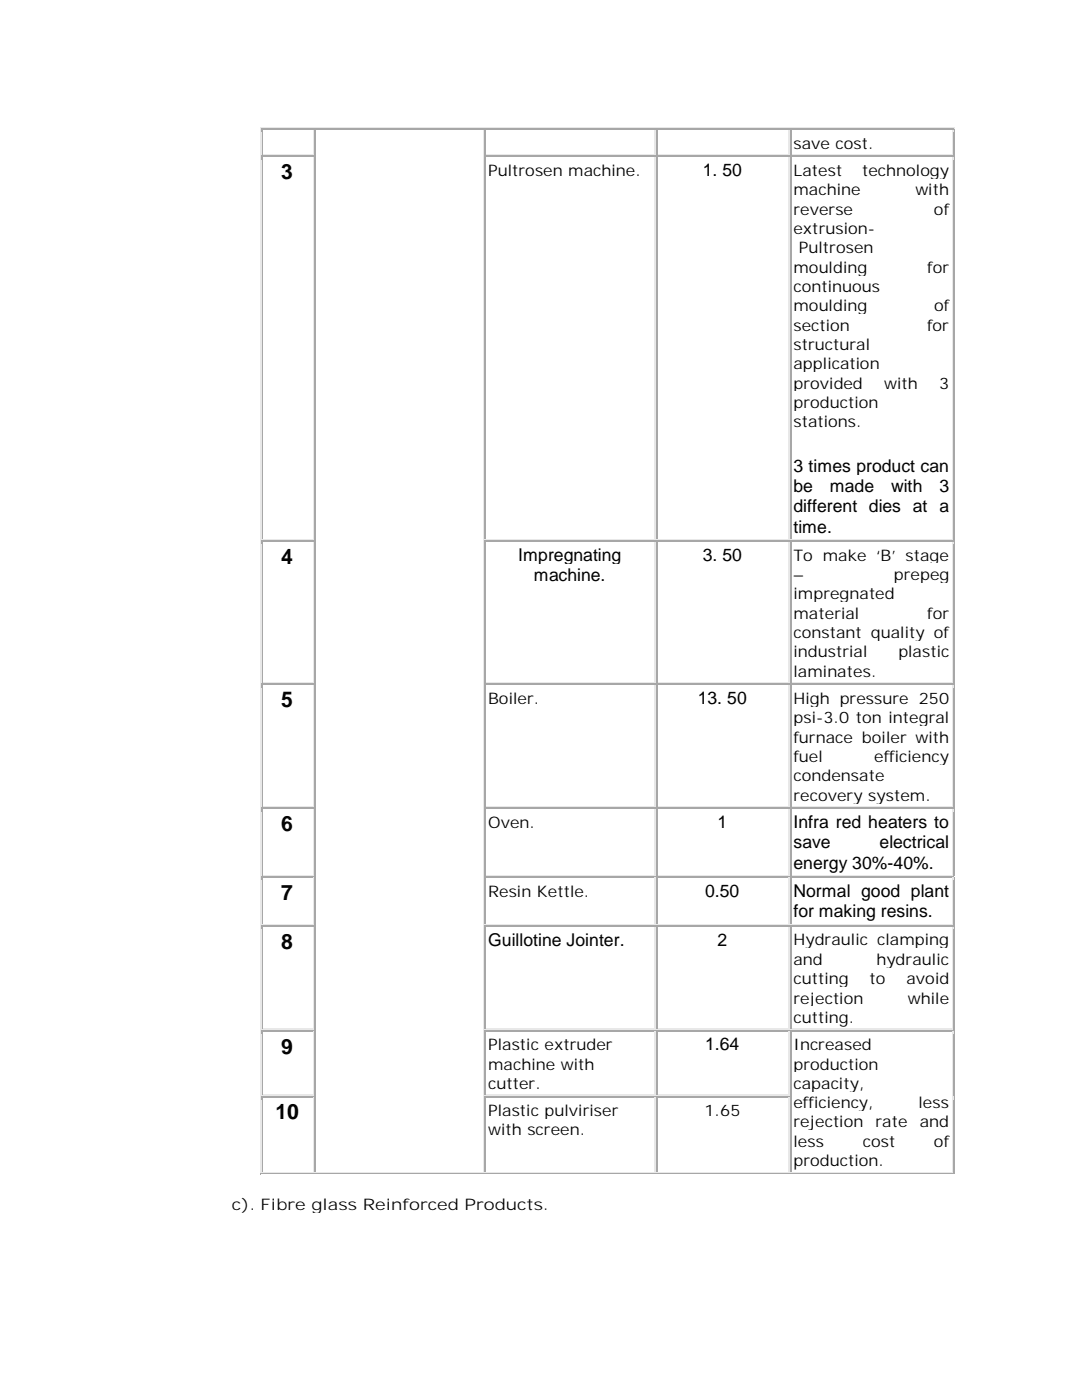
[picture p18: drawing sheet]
<svg xmlns="http://www.w3.org/2000/svg" width="216mm" height="279mm" viewBox="0 0 216 279" stroke-linecap="round" stroke-linejoin="round" font-family="sans-serif">
<defs><g id="words">
<g font-size="4.2">
<text x="56.1" y="35.8">3</text>
<text x="56.1" y="112.6">4</text>
<text x="56.1" y="141.2">5</text>
<text x="56.1" y="165.9">6</text>
<text x="56.1" y="179.7">7</text>
<text x="56.1" y="189.4">8</text>
<text x="56.1" y="210.3">9</text>
<text x="54.9" y="223.4">10</text>
</g>
<g font-size="3.5">
<text x="140.3" y="35.2">1. 50</text>
<text x="158.3" y="94.1">3 times product can</text>
<text x="158.3" y="98.2">be</text>
<text x="165.6" y="98.2">made</text>
<text x="177.8" y="98.2">with</text>
<text x="187.4" y="98.2">3</text>
<text x="158.3" y="102.2">different dies at a</text>
<text x="158.3" y="106.3">time.</text>
<text x="103.4" y="111.9">Impregnating</text>
<text x="140.3" y="111.9">3. 50</text>
<text x="106.6" y="116">machine.</text>
<text x="139.2" y="140.5">13. 50</text>
<text x="143.2" y="165.3">1</text>
<text x="158.3" y="165.3">Infra red heaters to</text>
<text x="158.3" y="169.3">save</text>
<text x="158.3" y="173.4">energy 30%-40%.</text>
<text x="175.5" y="169.3">electrical</text>
<text x="140.7" y="179">0.50</text>
<text x="158.3" y="179">Normal good plant</text>
<text x="158.3" y="183.1">for making resins.</text>
<text x="97.4" y="188.7">Guillotine Jointer.</text>
<text x="143.2" y="188.7">2</text>
<text x="140.7" y="209.6">1.64</text>
</g>
<g font-size="3.2">
<text x="158.3" y="29.7">save cost.</text>
<text x="97.4" y="35.1">Pultrosen machine.</text>
<text x="158.3" y="35.1">Latest</text>
<text x="172" y="35.1">technology</text>
<text x="158.3" y="39">machine</text>
<text x="182.6" y="39">with</text>
<text x="158.3" y="42.8">reverse</text>
<text x="158.3" y="46.7">extrusion-</text>
<text x="186.4" y="42.8">of</text>
<text x="159.4" y="50.5">Pultrosen</text>
<text x="158.3" y="54.4">moulding</text>
<text x="158.3" y="58.3">continuous</text>
<text x="185" y="54.4">for</text>
<text x="158.3" y="62.1">moulding</text>
<text x="158.3" y="66">section</text>
<text x="185" y="66">for</text>
<text x="186.4" y="62.1">of</text>
<text x="158.3" y="69.8">structural</text>
<text x="158.3" y="73.7">application</text>
<text x="158.3" y="77.6">provided</text>
<text x="176.4" y="77.6">with</text>
<text x="187.4" y="77.6">3</text>
<text x="158.3" y="81.4">production</text>
<text x="158.3" y="85.3">stations.</text>
<text x="158.3" y="111.9">To make ‘B' stage</text>
<text x="158.3" y="115.7">–</text>
<text x="158.3" y="119.6">impregnated</text>
<text x="178.4" y="115.7">prepeg</text>
<text x="158.3" y="123.5">material</text>
<text x="185" y="123.5">for</text>
<text x="158.3" y="127.3">constant quality of</text>
<text x="158.3" y="131.2">industrial</text>
<text x="179.3" y="131.2">plastic</text>
<text x="158.3" y="135">laminates.</text>
<text x="97.4" y="140.5">Boiler.</text>
<text x="158.3" y="140.5">High pressure 250</text>
<text x="158.3" y="144.4">psi-3.0 ton integral</text>
<text x="158.3" y="148.2">furnace boiler with</text>
<text x="158.3" y="152.1">fuel</text>
<text x="158.3" y="155.9">condensate</text>
<text x="174.4" y="152.1">efficiency</text>
<text x="158.3" y="159.8">recovery system.</text>
<text x="97.4" y="165.2">Oven.</text>
<text x="97.4" y="179">Resin Kettle.</text>
<text x="158.3" y="188.7">Hydraulic clamping</text>
<text x="158.3" y="192.5">and</text>
<text x="158.3" y="196.4">cutting</text>
<text x="173.5" y="196.4">to</text>
<text x="174.9" y="192.5">hydraulic</text>
<text x="180.9" y="196.4">avoid</text>
<text x="158.3" y="200.3">rejection</text>
<text x="181.2" y="200.3">while</text>
<text x="97.4" y="209.6">Plastic extruder</text>
<text x="158.3" y="204.1">cutting.</text>
<text x="158.3" y="209.6">Increased</text>
<text x="97.4" y="213.4">machine with</text>
<text x="158.3" y="213.4">production</text>
<text x="97.4" y="217.3">cutter.</text>
<text x="158.3" y="217.3">capacity,</text>
<text x="158.3" y="221.1">efficiency,</text>
<text x="183.3" y="221.1">less</text>
<text x="97.4" y="222.7">Plastic pulviriser</text>
<text x="97.4" y="226.6">with screen.</text>
<text x="140.5" y="222.7">1.65</text>
<text x="158.3" y="225">rejection</text>
<text x="174.7" y="225">rate</text>
<text x="183.5" y="225">and</text>
<text x="158.3" y="228.9">less</text>
<text x="158.3" y="232.7">production.</text>
<text x="172.2" y="228.9">cost</text>
<text x="186.4" y="228.9">of</text>
<text x="46.2" y="241.5">c).</text>
<text x="52" y="241.5">Fibre glass Reinforced Products.</text>
</g>
</g></defs>
<g fill="#ece9d8">
<path d="M52 25.4h.2v1h-.2z"/>
<path d="M52 25.4h.2v.2h-.2z"/>
</g>
<path d="M52.2 25.5h10.5" fill="none" stroke="#ece9d8" stroke-width=".21"/>
<path d="M62.8 25.4h.2v.2h-.2z" fill="#ece9d8"/>
<path d="M63 25.5h33.7" fill="none" stroke="#ece9d8" stroke-width=".21"/>
<path d="M96.7 25.4h.2v.2h-.2z" fill="#ece9d8"/>
<path d="M97 25.5h33.9" fill="none" stroke="#ece9d8" stroke-width=".21"/>
<path d="M130.9 25.4h.2v.2h-.2z" fill="#ece9d8"/>
<path d="M131.1 25.5h26.5" fill="none" stroke="#ece9d8" stroke-width=".21"/>
<path d="M157.6 25.4h.3v.2h-.3z" fill="#ece9d8"/>
<path d="M157.9 25.5h32.3" fill="none" stroke="#ece9d8" stroke-width=".21"/>
<path d="M190.2 25.4h.2v1h-.2z" fill="#aca899"/>
<path d="M190.2 25.4h.2v.2h-.2z" fill="#ece9d8"/>
<path d="M52.1 25.7h.2v.2h-.2z" fill="#aca899"/>
<path d="M52.4 25.8h10.1" fill="none" stroke="#aca899" stroke-width=".21"/>
<path d="M62.5 25.7h.2v.2h-.2z" fill="#ece9d8"/>
<g fill="#aca899">
<path d="M62.5 25.7h.2v.2h-.2z"/>
<path d="M52.1 30.9h.2v.2h-.2z"/>
</g>
<path d="M52.1 30.9h.2v.2h-.2z" fill="#ece9d8"/>
<path d="M52.4 31h10.1" fill="none" stroke="#ece9d8" stroke-width=".21"/>
<path d="M62.5 30.9h.2v.2h-.2z" fill="#ece9d8"/>
<path d="M52.2 25.9v4.9" fill="none" stroke="#aca899" stroke-width=".21"/>
<path d="M52.1 26.5v4.6M62.6 25.9v4.9" fill="none" stroke="#ece9d8" stroke-width=".21"/>
<path d="M62.8 25.7h.2v.2h-.2z" fill="#aca899"/>
<path d="M63 25.8h33.4" fill="none" stroke="#aca899" stroke-width=".21"/>
<path d="M96.5 25.7h.2v.2h-.2z" fill="#ece9d8"/>
<path d="M96.5 25.7h.2v.2h-.2z" fill="#aca899"/>
<path d="M62.9 25.9v5.2" fill="none" stroke="#aca899" stroke-width=".21"/>
<path d="M96.6 25.9v5.2" fill="none" stroke="#ece9d8" stroke-width=".21"/>
<path d="M96.7 25.7h.2v.2h-.2z" fill="#aca899"/>
<path d="M97 25.8h33.6" fill="none" stroke="#aca899" stroke-width=".21"/>
<path d="M130.6 25.7h.3v.2h-.3z" fill="#ece9d8"/>
<g fill="#aca899">
<path d="M130.6 25.7h.3v.2h-.3z"/>
<path d="M96.7 30.9h.2v.2h-.2z"/>
</g>
<path d="M96.7 30.9h.2v.2h-.2z" fill="#ece9d8"/>
<path d="M97 31h33.6" fill="none" stroke="#ece9d8" stroke-width=".21"/>
<path d="M130.6 30.9h.3v.2h-.3z" fill="#ece9d8"/>
<path d="M96.8 25.9v4.9" fill="none" stroke="#aca899" stroke-width=".21"/>
<path d="M130.7 25.9v4.9" fill="none" stroke="#ece9d8" stroke-width=".21"/>
<path d="M130.9 25.7h.2v.2h-.2z" fill="#aca899"/>
<path d="M131.1 25.8h26.3" fill="none" stroke="#aca899" stroke-width=".21"/>
<path d="M157.4 25.7h.2v.2h-.2z" fill="#ece9d8"/>
<g fill="#aca899">
<path d="M157.4 25.7h.2v.2h-.2z"/>
<path d="M130.9 30.9h.2v.2h-.2z"/>
</g>
<path d="M130.9 30.9h.2v.2h-.2z" fill="#ece9d8"/>
<path d="M131.1 31h26.3" fill="none" stroke="#ece9d8" stroke-width=".21"/>
<path d="M157.4 30.9h.2v.2h-.2z" fill="#ece9d8"/>
<path d="M131 25.9v4.9" fill="none" stroke="#aca899" stroke-width=".21"/>
<path d="M157.5 25.9v4.9" fill="none" stroke="#ece9d8" stroke-width=".21"/>
<path d="M157.6 25.7h.3v.2h-.3z" fill="#aca899"/>
<path d="M157.9 25.8h32.1" fill="none" stroke="#aca899" stroke-width=".21"/>
<path d="M190.1 25.7h.2v.2h-.2z" fill="#ece9d8"/>
<g fill="#aca899">
<path d="M190.1 25.7h.2v.2h-.2z"/>
<path d="M157.6 30.9h.3v.2h-.3z"/>
</g>
<path d="M157.6 30.9h.3v.2h-.3z" fill="#ece9d8"/>
<path d="M157.9 31h32.1" fill="none" stroke="#ece9d8" stroke-width=".21"/>
<path d="M190.1 30.9h.2v.2h-.2z" fill="#ece9d8"/>
<path d="M157.8 25.9v4.9M190.3 26.5v4.6" fill="none" stroke="#aca899" stroke-width=".21"/>
<path d="M190.2 25.9v4.9" fill="none" stroke="#ece9d8" stroke-width=".21"/>
<g fill="#fff">
<path d="M190.5 31.1v76.7z"/>
<path d="M52.4 31.4h9.8v76.2h-9.8z"/>
<path d="M52.8 31.9h9v4.8h-9z"/>
<path d="M97 31.4h33.3v76.2h-33.3z"/>
<path d="M97.4 31.9h32.5v3.8h-32.5z"/>
<path d="M131.1 31.4h26v76.2h-26z"/>
<path d="M131.6 31.9h25.1v4h-25.1z"/>
<path d="M157.9 31.4h31.9v76.2h-31.9z"/>
<path d="M158.3 31.9h31.1v3.8h-31.1z"/>
<path d="M158.3 35.8h31.1v3.8h-31.1z"/>
<path d="M158.3 39.6h31.1v3.8h-31.1z"/>
<path d="M158.3 43.5h31.1v3.8h-31.1z"/>
<path d="M158.3 47.3h31.1v3.8h-31.1z"/>
<path d="M158.3 51.2h31.1v3.8h-31.1z"/>
<path d="M158.3 55.1h31.1v3.8h-31.1z"/>
<path d="M158.3 58.9h31.1v3.8h-31.1z"/>
<path d="M158.3 62.8h31.1v3.8h-31.1z"/>
<path d="M158.3 66.6h31.1v3.8h-31.1z"/>
<path d="M158.3 70.5h31.1v3.8h-31.1z"/>
<path d="M158.3 74.3h31.1v3.8h-31.1z"/>
<path d="M158.3 78.2h31.1v3.8h-31.1z"/>
<path d="M158.3 82.1h31.1v3.8h-31.1z"/>
<path d="M158.3 85.9h31.1v9h-31.1z"/>
<path d="M158.3 94.9h31.1v4h-31.1z"/>
<path d="M158.3 99h31.1v4h-31.1z"/>
<path d="M158.3 103h31.1v4.1h-31.1z"/>
</g>
<path d="M52 31.1h.2v.8h-.2z" fill="#ece9d8"/>
<g fill="#aca899">
<path d="M190.2 31.1h.2v.8h-.2z"/>
<path d="M52.1 31.1h.2v.2h-.2z"/>
</g>
<path d="M52.4 31.2h10.1" fill="none" stroke="#aca899" stroke-width=".21"/>
<path d="M62.5 31.1h.2v.2h-.2z" fill="#ece9d8"/>
<g fill="#aca899">
<path d="M62.5 31.1h.2v.2h-.2z"/>
<path d="M52.1 107.6h.2v.2h-.2z"/>
</g>
<path d="M52.1 107.6h.2v.2h-.2z" fill="#ece9d8"/>
<path d="M52.4 107.7h10.1" fill="none" stroke="#ece9d8" stroke-width=".21"/>
<path d="M62.5 107.6h.2v.2h-.2z" fill="#ece9d8"/>
<path d="M52.2 31.4v76.2M62.9 31.1v76.7" fill="none" stroke="#aca899" stroke-width=".21"/>
<path d="M52.1 31.9v75.9M62.6 31.4v76.2M96.6 31.1v76.7" fill="none" stroke="#ece9d8" stroke-width=".21"/>
<path d="M96.7 31.1h.2v.2h-.2z" fill="#aca899"/>
<path d="M97 31.2h33.6" fill="none" stroke="#aca899" stroke-width=".21"/>
<path d="M130.6 31.1h.3v.2h-.3z" fill="#ece9d8"/>
<g fill="#aca899">
<path d="M130.6 31.1h.3v.2h-.3z"/>
<path d="M96.7 107.6h.2v.2h-.2z"/>
</g>
<path d="M96.7 107.6h.2v.2h-.2z" fill="#ece9d8"/>
<path d="M97 107.7h33.6" fill="none" stroke="#ece9d8" stroke-width=".21"/>
<path d="M130.6 107.6h.3v.2h-.3z" fill="#ece9d8"/>
<path d="M96.8 31.4v76.2" fill="none" stroke="#aca899" stroke-width=".21"/>
<path d="M130.7 31.4v76.2" fill="none" stroke="#ece9d8" stroke-width=".21"/>
<path d="M130.9 31.1h.2v.2h-.2z" fill="#aca899"/>
<path d="M131.1 31.2h26.3" fill="none" stroke="#aca899" stroke-width=".21"/>
<path d="M157.4 31.1h.2v.2h-.2z" fill="#ece9d8"/>
<g fill="#aca899">
<path d="M157.4 31.1h.2v.2h-.2z"/>
<path d="M130.9 107.6h.2v.2h-.2z"/>
</g>
<path d="M130.9 107.6h.2v.2h-.2z" fill="#ece9d8"/>
<path d="M131.1 107.7h26.3" fill="none" stroke="#ece9d8" stroke-width=".21"/>
<path d="M157.4 107.6h.2v.2h-.2z" fill="#ece9d8"/>
<path d="M131 31.4v76.2" fill="none" stroke="#aca899" stroke-width=".21"/>
<path d="M157.5 31.4v76.2" fill="none" stroke="#ece9d8" stroke-width=".21"/>
<path d="M157.6 31.1h.3v.2h-.3z" fill="#aca899"/>
<path d="M157.9 31.2h32.1" fill="none" stroke="#aca899" stroke-width=".21"/>
<path d="M190.1 31.1h.2v.2h-.2z" fill="#ece9d8"/>
<g fill="#aca899">
<path d="M190.1 31.1h.2v.2h-.2z"/>
<path d="M157.6 107.6h.3v.2h-.3z"/>
</g>
<path d="M157.6 107.6h.3v.2h-.3z" fill="#ece9d8"/>
<path d="M157.9 107.7h32.1" fill="none" stroke="#ece9d8" stroke-width=".21"/>
<path d="M190.1 107.6h.2v.2h-.2z" fill="#ece9d8"/>
<path d="M157.8 31.4v76.2M190.3 31.9v75.9" fill="none" stroke="#aca899" stroke-width=".21"/>
<path d="M190.2 31.4v76.2" fill="none" stroke="#ece9d8" stroke-width=".21"/>
<g fill="#fff">
<path d="M190.5 107.9v28.5z"/>
<path d="M52.4 108.1h9.8v28.1h-9.8z"/>
<path d="M52.8 108.7h9v4.8h-9z"/>
<path d="M97 108.1h33.3v28.1h-33.3z"/>
<path d="M97.4 108.7h32.5v4h-32.5z"/>
<path d="M97.4 112.7h32.5v4.1h-32.5z"/>
<path d="M131.1 108.1h26v28.1h-26z"/>
<path d="M131.6 108.7h25.1v4h-25.1z"/>
<path d="M157.9 108.1h31.9v28.1h-31.9z"/>
<path d="M158.3 108.7h31.1v3.8h-31.1z"/>
<path d="M158.3 112.5h31.1v3.9h-31.1z"/>
<path d="M158.3 116.4h31.1v3.8h-31.1z"/>
<path d="M158.3 120.3h31.1v3.8h-31.1z"/>
<path d="M158.3 124.1h31.1v3.8h-31.1z"/>
<path d="M158.3 128h31.1v3.8h-31.1z"/>
<path d="M158.3 131.8h31.1v3.8h-31.1z"/>
</g>
<path d="M52 107.9h.2v.7h-.2z" fill="#ece9d8"/>
<g fill="#aca899">
<path d="M190.2 107.9h.2v.7h-.2z"/>
<path d="M52.1 107.9h.2v.2h-.2z"/>
</g>
<path d="M52.4 108h10.1" fill="none" stroke="#aca899" stroke-width=".21"/>
<path d="M62.5 107.9h.2v.2h-.2z" fill="#ece9d8"/>
<g fill="#aca899">
<path d="M62.5 107.9h.2v.2h-.2z"/>
<path d="M52.1 136.2h.2v.2h-.2z"/>
</g>
<path d="M52.1 136.2h.2v.2h-.2z" fill="#ece9d8"/>
<path d="M52.4 136.3h10.1" fill="none" stroke="#ece9d8" stroke-width=".21"/>
<path d="M62.5 136.2h.2v.2h-.2z" fill="#ece9d8"/>
<path d="M52.2 108.1v28.1M62.9 107.9v28.5" fill="none" stroke="#aca899" stroke-width=".21"/>
<path d="M52.1 108.7v27.7M62.6 108.1v28.1M96.6 107.9v28.5" fill="none" stroke="#ece9d8" stroke-width=".21"/>
<path d="M96.7 107.9h.2v.2h-.2z" fill="#aca899"/>
<path d="M97 108h33.6" fill="none" stroke="#aca899" stroke-width=".21"/>
<path d="M130.6 107.9h.3v.2h-.3z" fill="#ece9d8"/>
<g fill="#aca899">
<path d="M130.6 107.9h.3v.2h-.3z"/>
<path d="M96.7 136.2h.2v.2h-.2z"/>
</g>
<path d="M96.7 136.2h.2v.2h-.2z" fill="#ece9d8"/>
<path d="M97 136.3h33.6" fill="none" stroke="#ece9d8" stroke-width=".21"/>
<path d="M130.6 136.2h.3v.2h-.3z" fill="#ece9d8"/>
<path d="M96.8 108.1v28.1" fill="none" stroke="#aca899" stroke-width=".21"/>
<path d="M130.7 108.1v28.1" fill="none" stroke="#ece9d8" stroke-width=".21"/>
<path d="M130.9 107.9h.2v.2h-.2z" fill="#aca899"/>
<path d="M131.1 108h26.3" fill="none" stroke="#aca899" stroke-width=".21"/>
<path d="M157.4 107.9h.2v.2h-.2z" fill="#ece9d8"/>
<g fill="#aca899">
<path d="M157.4 107.9h.2v.2h-.2z"/>
<path d="M130.9 136.2h.2v.2h-.2z"/>
</g>
<path d="M130.9 136.2h.2v.2h-.2z" fill="#ece9d8"/>
<path d="M131.1 136.3h26.3" fill="none" stroke="#ece9d8" stroke-width=".21"/>
<path d="M157.4 136.2h.2v.2h-.2z" fill="#ece9d8"/>
<path d="M131 108.1v28.1" fill="none" stroke="#aca899" stroke-width=".21"/>
<path d="M157.5 108.1v28.1" fill="none" stroke="#ece9d8" stroke-width=".21"/>
<path d="M157.6 107.9h.3v.2h-.3z" fill="#aca899"/>
<path d="M157.9 108h32.1" fill="none" stroke="#aca899" stroke-width=".21"/>
<path d="M190.1 107.9h.2v.2h-.2z" fill="#ece9d8"/>
<g fill="#aca899">
<path d="M190.1 107.9h.2v.2h-.2z"/>
<path d="M157.6 136.2h.3v.2h-.3z"/>
</g>
<path d="M157.6 136.2h.3v.2h-.3z" fill="#ece9d8"/>
<path d="M157.9 136.3h32.1" fill="none" stroke="#ece9d8" stroke-width=".21"/>
<path d="M190.1 136.2h.2v.2h-.2z" fill="#ece9d8"/>
<path d="M157.8 108.1v28.1M190.3 108.7v27.7" fill="none" stroke="#aca899" stroke-width=".21"/>
<path d="M190.2 108.1v28.1" fill="none" stroke="#ece9d8" stroke-width=".21"/>
<g fill="#fff">
<path d="M190.5 136.5v24.7z"/>
<path d="M52.4 136.7h9.8v24.3h-9.8z"/>
<path d="M52.8 137.3h9v4.8h-9z"/>
<path d="M97 136.7h33.3v24.3h-33.3z"/>
<path d="M97.4 137.3h32.5v3.8h-32.5z"/>
<path d="M131.1 136.7h26v24.3h-26z"/>
<path d="M131.6 137.3h25.1v4h-25.1z"/>
<path d="M157.9 136.7h31.9v24.3h-31.9z"/>
<path d="M158.3 137.3h31.1v3.8h-31.1z"/>
<path d="M158.3 141.1h31.1v3.8h-31.1z"/>
<path d="M158.3 145h31.1v3.8h-31.1z"/>
<path d="M158.3 148.8h31.1v3.9h-31.1z"/>
<path d="M158.3 152.7h31.1v3.8h-31.1z"/>
<path d="M158.3 156.6h31.1v3.8h-31.1z"/>
</g>
<path d="M52 136.5h.2v.7h-.2z" fill="#ece9d8"/>
<g fill="#aca899">
<path d="M190.2 136.5h.2v.7h-.2z"/>
<path d="M52.1 136.5h.2v.2h-.2z"/>
</g>
<path d="M52.4 136.6h10.1" fill="none" stroke="#aca899" stroke-width=".21"/>
<path d="M62.5 136.5h.2v.2h-.2z" fill="#ece9d8"/>
<g fill="#aca899">
<path d="M62.5 136.5h.2v.2h-.2z"/>
<path d="M52.1 161h.2v.2h-.2z"/>
</g>
<path d="M52.1 161h.2v.2h-.2z" fill="#ece9d8"/>
<path d="M52.4 161.1h10.1" fill="none" stroke="#ece9d8" stroke-width=".21"/>
<path d="M62.5 161h.2v.2h-.2z" fill="#ece9d8"/>
<path d="M52.2 136.7v24.2M62.9 136.5v24.7" fill="none" stroke="#aca899" stroke-width=".21"/>
<path d="M52.1 137.3v23.9M62.6 136.7v24.2M96.6 136.5v24.7" fill="none" stroke="#ece9d8" stroke-width=".21"/>
<path d="M96.7 136.5h.2v.2h-.2z" fill="#aca899"/>
<path d="M97 136.6h33.6" fill="none" stroke="#aca899" stroke-width=".21"/>
<path d="M130.6 136.5h.3v.2h-.3z" fill="#ece9d8"/>
<g fill="#aca899">
<path d="M130.6 136.5h.3v.2h-.3z"/>
<path d="M96.7 161h.2v.2h-.2z"/>
</g>
<path d="M96.7 161h.2v.2h-.2z" fill="#ece9d8"/>
<path d="M97 161.1h33.6" fill="none" stroke="#ece9d8" stroke-width=".21"/>
<path d="M130.6 161h.3v.2h-.3z" fill="#ece9d8"/>
<path d="M96.8 136.7v24.2" fill="none" stroke="#aca899" stroke-width=".21"/>
<path d="M130.7 136.7v24.2" fill="none" stroke="#ece9d8" stroke-width=".21"/>
<path d="M130.9 136.5h.2v.2h-.2z" fill="#aca899"/>
<path d="M131.1 136.6h26.3" fill="none" stroke="#aca899" stroke-width=".21"/>
<path d="M157.4 136.5h.2v.2h-.2z" fill="#ece9d8"/>
<g fill="#aca899">
<path d="M157.4 136.5h.2v.2h-.2z"/>
<path d="M130.9 161h.2v.2h-.2z"/>
</g>
<path d="M130.9 161h.2v.2h-.2z" fill="#ece9d8"/>
<path d="M131.1 161.1h26.3" fill="none" stroke="#ece9d8" stroke-width=".21"/>
<path d="M157.4 161h.2v.2h-.2z" fill="#ece9d8"/>
<path d="M131 136.7v24.2" fill="none" stroke="#aca899" stroke-width=".21"/>
<path d="M157.5 136.7v24.2" fill="none" stroke="#ece9d8" stroke-width=".21"/>
<path d="M157.6 136.5h.3v.2h-.3z" fill="#aca899"/>
<path d="M157.9 136.6h32.1" fill="none" stroke="#aca899" stroke-width=".21"/>
<path d="M190.1 136.5h.2v.2h-.2z" fill="#ece9d8"/>
<g fill="#aca899">
<path d="M190.1 136.5h.2v.2h-.2z"/>
<path d="M157.6 161h.3v.2h-.3z"/>
</g>
<path d="M157.6 161h.3v.2h-.3z" fill="#ece9d8"/>
<path d="M157.9 161.1h32.1" fill="none" stroke="#ece9d8" stroke-width=".21"/>
<path d="M190.1 161h.2v.2h-.2z" fill="#ece9d8"/>
<path d="M157.8 136.7v24.2M190.3 137.3v23.9" fill="none" stroke="#aca899" stroke-width=".21"/>
<path d="M190.2 136.7v24.2" fill="none" stroke="#ece9d8" stroke-width=".21"/>
<g fill="#fff">
<path d="M190.5 161.2v13.7z"/>
<path d="M52.4 161.5h9.8v13.2h-9.8z"/>
<path d="M52.8 162h9v4.8h-9z"/>
<path d="M97 161.5h33.3v13.2h-33.3z"/>
<path d="M97.4 162h32.5v3.8h-32.5z"/>
<path d="M131.1 161.5h26v13.2h-26z"/>
<path d="M131.6 162h25.1v4h-25.1z"/>
<path d="M157.9 161.5h31.9v13.2h-31.9z"/>
<path d="M158.3 162h31.1v4h-31.1z"/>
<path d="M158.3 166.1h31.1v4h-31.1z"/>
<path d="M158.3 170.1h31.1v4.1h-31.1z"/>
</g>
<path d="M52 161.2h.2v.8h-.2z" fill="#ece9d8"/>
<g fill="#aca899">
<path d="M190.2 161.2h.2v.8h-.2z"/>
<path d="M52.1 161.2h.2v.2h-.2z"/>
</g>
<path d="M52.4 161.3h10.1" fill="none" stroke="#aca899" stroke-width=".21"/>
<path d="M62.5 161.2h.2v.2h-.2z" fill="#ece9d8"/>
<g fill="#aca899">
<path d="M62.5 161.2h.2v.2h-.2z"/>
<path d="M52.1 174.7h.2v.2h-.2z"/>
</g>
<path d="M52.1 174.7h.2v.2h-.2z" fill="#ece9d8"/>
<path d="M52.4 174.8h10.1" fill="none" stroke="#ece9d8" stroke-width=".21"/>
<path d="M62.5 174.7h.2v.2h-.2z" fill="#ece9d8"/>
<path d="M52.2 161.5v13.2M62.9 161.2v13.7" fill="none" stroke="#aca899" stroke-width=".21"/>
<path d="M52.1 162v12.9M62.6 161.5v13.2M96.6 161.2v13.7" fill="none" stroke="#ece9d8" stroke-width=".21"/>
<path d="M96.7 161.2h.2v.2h-.2z" fill="#aca899"/>
<path d="M97 161.3h33.6" fill="none" stroke="#aca899" stroke-width=".21"/>
<path d="M130.6 161.2h.3v.2h-.3z" fill="#ece9d8"/>
<g fill="#aca899">
<path d="M130.6 161.2h.3v.2h-.3z"/>
<path d="M96.7 174.7h.2v.2h-.2z"/>
</g>
<path d="M96.7 174.7h.2v.2h-.2z" fill="#ece9d8"/>
<path d="M97 174.8h33.6" fill="none" stroke="#ece9d8" stroke-width=".21"/>
<path d="M130.6 174.7h.3v.2h-.3z" fill="#ece9d8"/>
<path d="M96.8 161.5v13.2" fill="none" stroke="#aca899" stroke-width=".21"/>
<path d="M130.7 161.5v13.2" fill="none" stroke="#ece9d8" stroke-width=".21"/>
<path d="M130.9 161.2h.2v.2h-.2z" fill="#aca899"/>
<path d="M131.1 161.3h26.3" fill="none" stroke="#aca899" stroke-width=".21"/>
<path d="M157.4 161.2h.2v.2h-.2z" fill="#ece9d8"/>
<g fill="#aca899">
<path d="M157.4 161.2h.2v.2h-.2z"/>
<path d="M130.9 174.7h.2v.2h-.2z"/>
</g>
<path d="M130.9 174.7h.2v.2h-.2z" fill="#ece9d8"/>
<path d="M131.1 174.8h26.3" fill="none" stroke="#ece9d8" stroke-width=".21"/>
<path d="M157.4 174.7h.2v.2h-.2z" fill="#ece9d8"/>
<path d="M131 161.5v13.2" fill="none" stroke="#aca899" stroke-width=".21"/>
<path d="M157.5 161.5v13.2" fill="none" stroke="#ece9d8" stroke-width=".21"/>
<path d="M157.6 161.2h.3v.2h-.3z" fill="#aca899"/>
<path d="M157.9 161.3h32.1" fill="none" stroke="#aca899" stroke-width=".21"/>
<path d="M190.1 161.2h.2v.2h-.2z" fill="#ece9d8"/>
<g fill="#aca899">
<path d="M190.1 161.2h.2v.2h-.2z"/>
<path d="M157.6 174.7h.3v.2h-.3z"/>
</g>
<path d="M157.6 174.7h.3v.2h-.3z" fill="#ece9d8"/>
<path d="M157.9 174.8h32.1" fill="none" stroke="#ece9d8" stroke-width=".21"/>
<path d="M190.1 174.7h.2v.2h-.2z" fill="#ece9d8"/>
<path d="M157.8 161.5v13.2M190.3 162v12.9" fill="none" stroke="#aca899" stroke-width=".21"/>
<path d="M190.2 161.5v13.2" fill="none" stroke="#ece9d8" stroke-width=".21"/>
<g fill="#fff">
<path d="M190.5 175v9.7z"/>
<path d="M52.4 175.2h9.8v9.2h-9.8z"/>
<path d="M52.8 175.8h9v4.8h-9z"/>
<path d="M97 175.2h33.3v9.2h-33.3z"/>
<path d="M97.4 175.8h32.5v3.8h-32.5z"/>
<path d="M131.1 175.2h26v9.2h-26z"/>
<path d="M131.6 175.8h25.1v4h-25.1z"/>
<path d="M157.9 175.2h31.9v9.2h-31.9z"/>
<path d="M158.3 175.8h31.1v4h-31.1z"/>
<path d="M158.3 179.8h31.1v4.1h-31.1z"/>
</g>
<path d="M52 175h.2v.7h-.2z" fill="#ece9d8"/>
<g fill="#aca899">
<path d="M190.2 175h.2v.7h-.2z"/>
<path d="M52.1 175h.2v.2h-.2z"/>
</g>
<path d="M52.4 175.1h10.1" fill="none" stroke="#aca899" stroke-width=".21"/>
<path d="M62.5 175h.2v.2h-.2z" fill="#ece9d8"/>
<g fill="#aca899">
<path d="M62.5 175h.2v.2h-.2z"/>
<path d="M52.1 184.4h.2v.3h-.2z"/>
</g>
<path d="M52.1 184.4h.2v.3h-.2z" fill="#ece9d8"/>
<path d="M52.4 184.6h10.1" fill="none" stroke="#ece9d8" stroke-width=".21"/>
<path d="M62.5 184.4h.2v.3h-.2z" fill="#ece9d8"/>
<path d="M52.2 175.2v9.2M62.9 175v9.7" fill="none" stroke="#aca899" stroke-width=".21"/>
<path d="M52.1 175.8v8.9M62.6 175.2v9.2M96.6 175v9.7" fill="none" stroke="#ece9d8" stroke-width=".21"/>
<path d="M96.7 175h.2v.2h-.2z" fill="#aca899"/>
<path d="M97 175.1h33.6" fill="none" stroke="#aca899" stroke-width=".21"/>
<path d="M130.6 175h.3v.2h-.3z" fill="#ece9d8"/>
<g fill="#aca899">
<path d="M130.6 175h.3v.2h-.3z"/>
<path d="M96.7 184.4h.2v.3h-.2z"/>
</g>
<path d="M96.7 184.4h.2v.3h-.2z" fill="#ece9d8"/>
<path d="M97 184.6h33.6" fill="none" stroke="#ece9d8" stroke-width=".21"/>
<path d="M130.6 184.4h.3v.3h-.3z" fill="#ece9d8"/>
<path d="M96.8 175.2v9.2" fill="none" stroke="#aca899" stroke-width=".21"/>
<path d="M130.7 175.2v9.2" fill="none" stroke="#ece9d8" stroke-width=".21"/>
<path d="M130.9 175h.2v.2h-.2z" fill="#aca899"/>
<path d="M131.1 175.1h26.3" fill="none" stroke="#aca899" stroke-width=".21"/>
<path d="M157.4 175h.2v.2h-.2z" fill="#ece9d8"/>
<g fill="#aca899">
<path d="M157.4 175h.2v.2h-.2z"/>
<path d="M130.9 184.4h.2v.3h-.2z"/>
</g>
<path d="M130.9 184.4h.2v.3h-.2z" fill="#ece9d8"/>
<path d="M131.1 184.6h26.3" fill="none" stroke="#ece9d8" stroke-width=".21"/>
<path d="M157.4 184.4h.2v.3h-.2z" fill="#ece9d8"/>
<path d="M131 175.2v9.2" fill="none" stroke="#aca899" stroke-width=".21"/>
<path d="M157.5 175.2v9.2" fill="none" stroke="#ece9d8" stroke-width=".21"/>
<path d="M157.6 175h.3v.2h-.3z" fill="#aca899"/>
<path d="M157.9 175.1h32.1" fill="none" stroke="#aca899" stroke-width=".21"/>
<path d="M190.1 175h.2v.2h-.2z" fill="#ece9d8"/>
<g fill="#aca899">
<path d="M190.1 175h.2v.2h-.2z"/>
<path d="M157.6 184.4h.3v.3h-.3z"/>
</g>
<path d="M157.6 184.4h.3v.3h-.3z" fill="#ece9d8"/>
<path d="M157.9 184.6h32.1" fill="none" stroke="#ece9d8" stroke-width=".21"/>
<path d="M190.1 184.4h.2v.3h-.2z" fill="#ece9d8"/>
<path d="M157.8 175.2v9.2M190.3 175.8v8.9" fill="none" stroke="#aca899" stroke-width=".21"/>
<path d="M190.2 175.2v9.2" fill="none" stroke="#ece9d8" stroke-width=".21"/>
<g fill="#fff">
<path d="M190.5 184.7v20.8z"/>
<path d="M52.4 184.9h9.8v20.4h-9.8z"/>
<path d="M52.8 185.5h9v4.8h-9z"/>
<path d="M97 184.9h33.3v20.4h-33.3z"/>
<path d="M97.4 185.5h32.5v4h-32.5z"/>
<path d="M131.1 184.9h26v20.4h-26z"/>
<path d="M131.6 185.5h25.1v4h-25.1z"/>
<path d="M157.9 184.9h31.9v20.4h-31.9z"/>
<path d="M158.3 185.5h31.1v3.8h-31.1z"/>
<path d="M158.3 189.3h31.1v3.9h-31.1z"/>
<path d="M158.3 193.2h31.1v3.8h-31.1z"/>
<path d="M158.3 197.1h31.1v3.8h-31.1z"/>
<path d="M158.3 200.9h31.1v3.8h-31.1z"/>
</g>
<path d="M52 184.7h.2v.8h-.2z" fill="#ece9d8"/>
<g fill="#aca899">
<path d="M190.2 184.7h.2v.8h-.2z"/>
<path d="M52.1 184.7h.2v.2h-.2z"/>
</g>
<path d="M52.4 184.8h10.1" fill="none" stroke="#aca899" stroke-width=".21"/>
<path d="M62.5 184.7h.2v.2h-.2z" fill="#ece9d8"/>
<g fill="#aca899">
<path d="M62.5 184.7h.2v.2h-.2z"/>
<path d="M52.1 205.3h.2v.2h-.2z"/>
</g>
<path d="M52.1 205.3h.2v.2h-.2z" fill="#ece9d8"/>
<path d="M52.4 205.4h10.1" fill="none" stroke="#ece9d8" stroke-width=".21"/>
<path d="M62.5 205.3h.2v.2h-.2z" fill="#ece9d8"/>
<path d="M52.2 185v20.3M62.9 184.7v20.8" fill="none" stroke="#aca899" stroke-width=".21"/>
<path d="M52.1 185.5v20M62.6 185v20.3M96.6 184.7v20.8" fill="none" stroke="#ece9d8" stroke-width=".21"/>
<path d="M96.7 184.7h.2v.2h-.2z" fill="#aca899"/>
<path d="M97 184.8h33.6" fill="none" stroke="#aca899" stroke-width=".21"/>
<path d="M130.6 184.7h.3v.2h-.3z" fill="#ece9d8"/>
<g fill="#aca899">
<path d="M130.6 184.7h.3v.2h-.3z"/>
<path d="M96.7 205.3h.2v.2h-.2z"/>
</g>
<path d="M96.7 205.3h.2v.2h-.2z" fill="#ece9d8"/>
<path d="M97 205.4h33.6" fill="none" stroke="#ece9d8" stroke-width=".21"/>
<path d="M130.6 205.3h.3v.2h-.3z" fill="#ece9d8"/>
<path d="M96.8 185v20.3" fill="none" stroke="#aca899" stroke-width=".21"/>
<path d="M130.7 185v20.3" fill="none" stroke="#ece9d8" stroke-width=".21"/>
<path d="M130.9 184.7h.2v.2h-.2z" fill="#aca899"/>
<path d="M131.1 184.8h26.3" fill="none" stroke="#aca899" stroke-width=".21"/>
<path d="M157.4 184.7h.2v.2h-.2z" fill="#ece9d8"/>
<g fill="#aca899">
<path d="M157.4 184.7h.2v.2h-.2z"/>
<path d="M130.9 205.3h.2v.2h-.2z"/>
</g>
<path d="M130.9 205.3h.2v.2h-.2z" fill="#ece9d8"/>
<path d="M131.1 205.4h26.3" fill="none" stroke="#ece9d8" stroke-width=".21"/>
<path d="M157.4 205.3h.2v.2h-.2z" fill="#ece9d8"/>
<path d="M131 185v20.3" fill="none" stroke="#aca899" stroke-width=".21"/>
<path d="M157.5 185v20.3" fill="none" stroke="#ece9d8" stroke-width=".21"/>
<path d="M157.6 184.7h.3v.2h-.3z" fill="#aca899"/>
<path d="M157.9 184.8h32.1" fill="none" stroke="#aca899" stroke-width=".21"/>
<path d="M190.1 184.7h.2v.2h-.2z" fill="#ece9d8"/>
<g fill="#aca899">
<path d="M190.1 184.7h.2v.2h-.2z"/>
<path d="M157.6 205.3h.3v.2h-.3z"/>
</g>
<path d="M157.6 205.3h.3v.2h-.3z" fill="#ece9d8"/>
<path d="M157.9 205.4h32.1" fill="none" stroke="#ece9d8" stroke-width=".21"/>
<path d="M190.1 205.3h.2v.2h-.2z" fill="#ece9d8"/>
<path d="M157.8 185v20.3M190.3 185.5v20" fill="none" stroke="#aca899" stroke-width=".21"/>
<path d="M190.2 185v20.3" fill="none" stroke="#ece9d8" stroke-width=".21"/>
<g fill="#fff">
<path d="M190.5 205.6v13.1z"/>
<path d="M52.4 205.8h9.8v12.6h-9.8z"/>
<path d="M52.8 206.4h9v4.8h-9z"/>
<path d="M97 205.8h33.3v12.6h-33.3z"/>
<path d="M97.4 206.4h32.5v3.8h-32.5z"/>
<path d="M97.4 210.2h32.5v3.8h-32.5z"/>
<path d="M97.4 214.1h32.5v3.8h-32.5z"/>
<path d="M131.1 205.8h26v12.6h-26z"/>
<path d="M131.6 206.4h25.1v4h-25.1z"/>
<path d="M157.9 205.8h31.9v28.1h-31.9z"/>
<path d="M158.3 206.4h31.1v3.8h-31.1z"/>
<path d="M158.3 210.2h31.1v3.8h-31.1z"/>
<path d="M158.3 214.1h31.1v3.8h-31.1z"/>
<path d="M158.3 217.9h31.1v3.8h-31.1z"/>
<path d="M158.3 221.8h31.1v3.8h-31.1z"/>
<path d="M158.3 225.6h31.1v3.8h-31.1z"/>
<path d="M158.3 229.5h31.1v3.8h-31.1z"/>
</g>
<path d="M52 205.6h.2v.7h-.2z" fill="#ece9d8"/>
<g fill="#aca899">
<path d="M190.2 205.6h.2v.7h-.2z"/>
<path d="M52.1 205.6h.2v.2h-.2z"/>
</g>
<path d="M52.4 205.7h10.1" fill="none" stroke="#aca899" stroke-width=".21"/>
<path d="M62.5 205.6h.2v.2h-.2z" fill="#ece9d8"/>
<g fill="#aca899">
<path d="M62.5 205.6h.2v.2h-.2z"/>
<path d="M52.1 218.5h.2v.2h-.2z"/>
</g>
<path d="M52.1 218.5h.2v.2h-.2z" fill="#ece9d8"/>
<path d="M52.4 218.6h10.1" fill="none" stroke="#ece9d8" stroke-width=".21"/>
<path d="M62.5 218.5h.2v.2h-.2z" fill="#ece9d8"/>
<path d="M52.2 205.8v12.6M62.9 205.6v13.1" fill="none" stroke="#aca899" stroke-width=".21"/>
<path d="M52.1 206.4v12.3M62.6 205.8v12.6M96.6 205.6v13.1" fill="none" stroke="#ece9d8" stroke-width=".21"/>
<path d="M96.7 205.6h.2v.2h-.2z" fill="#aca899"/>
<path d="M97 205.7h33.6" fill="none" stroke="#aca899" stroke-width=".21"/>
<path d="M130.6 205.6h.3v.2h-.3z" fill="#ece9d8"/>
<g fill="#aca899">
<path d="M130.6 205.6h.3v.2h-.3z"/>
<path d="M96.7 218.5h.2v.2h-.2z"/>
</g>
<path d="M96.7 218.5h.2v.2h-.2z" fill="#ece9d8"/>
<path d="M97 218.6h33.6" fill="none" stroke="#ece9d8" stroke-width=".21"/>
<path d="M130.6 218.5h.3v.2h-.3z" fill="#ece9d8"/>
<path d="M96.8 205.8v12.6" fill="none" stroke="#aca899" stroke-width=".21"/>
<path d="M130.7 205.8v12.6" fill="none" stroke="#ece9d8" stroke-width=".21"/>
<path d="M130.9 205.6h.2v.2h-.2z" fill="#aca899"/>
<path d="M131.1 205.7h26.3" fill="none" stroke="#aca899" stroke-width=".21"/>
<path d="M157.4 205.6h.2v.2h-.2z" fill="#ece9d8"/>
<g fill="#aca899">
<path d="M157.4 205.6h.2v.2h-.2z"/>
<path d="M130.9 218.5h.2v.2h-.2z"/>
</g>
<path d="M130.9 218.5h.2v.2h-.2z" fill="#ece9d8"/>
<path d="M131.1 218.6h26.3" fill="none" stroke="#ece9d8" stroke-width=".21"/>
<path d="M157.4 218.5h.2v.2h-.2z" fill="#ece9d8"/>
<path d="M131 205.8v12.6" fill="none" stroke="#aca899" stroke-width=".21"/>
<path d="M157.5 205.8v12.6" fill="none" stroke="#ece9d8" stroke-width=".21"/>
<path d="M157.6 205.6h.3v.2h-.3z" fill="#aca899"/>
<path d="M157.9 205.7h32.1" fill="none" stroke="#aca899" stroke-width=".21"/>
<path d="M190.1 205.6h.2v.2h-.2z" fill="#ece9d8"/>
<path d="M190.1 205.6h.2v.2h-.2z" fill="#aca899"/>
<path d="M157.8 205.8v12.9M190.3 206.4v12.3" fill="none" stroke="#aca899" stroke-width=".21"/>
<path d="M190.2 205.8v12.9" fill="none" stroke="#ece9d8" stroke-width=".21"/>
<g fill="#fff">
<path d="M190.5 218.7v15.7z"/>
<path d="M52.4 218.9h9.8v15h-9.8z"/>
<path d="M52.8 219.5h9v4.8h-9z"/>
<path d="M97 218.9h33.3v15h-33.3z"/>
<path d="M97.4 219.5h32.5v3.9h-32.5z"/>
<path d="M97.4 223.4h32.5v3.8h-32.5z"/>
<path d="M131.1 218.9h26v15h-26z"/>
<path d="M131.6 219.5h25.1v3.9h-25.1z"/>
</g>
<path d="M52 218.7h.2v.8h-.2z" fill="#ece9d8"/>
<g fill="#aca899">
<path d="M190.2 218.7h.2v.8h-.2z"/>
<path d="M52.1 218.7h.2v.2h-.2z"/>
</g>
<path d="M52.4 218.8h10.1" fill="none" stroke="#aca899" stroke-width=".21"/>
<path d="M62.5 218.7h.2v.2h-.2z" fill="#ece9d8"/>
<g fill="#aca899">
<path d="M62.5 218.7h.2v.2h-.2z"/>
<path d="M52.1 233.9h.2v.2h-.2z"/>
</g>
<path d="M52.1 233.9h.2v.2h-.2z" fill="#ece9d8"/>
<path d="M52.4 234h10.1" fill="none" stroke="#ece9d8" stroke-width=".21"/>
<path d="M62.5 233.9h.2v.2h-.2z" fill="#ece9d8"/>
<path d="M52.2 219v14.9" fill="none" stroke="#aca899" stroke-width=".21"/>
<path d="M52.1 219.5v14.6M62.6 219v14.9" fill="none" stroke="#ece9d8" stroke-width=".21"/>
<path d="M52 234.2h.2v.2h-.2z" fill="#ece9d8"/>
<path d="M52 234.2h.2v.2h-.2z" fill="#aca899"/>
<path d="M52.2 234.3h10.5" fill="none" stroke="#aca899" stroke-width=".21"/>
<path d="M62.8 233.9h.2v.2h-.2z" fill="#aca899"/>
<path d="M62.8 233.9h.2v.2h-.2z" fill="#ece9d8"/>
<path d="M63 234h33.4" fill="none" stroke="#ece9d8" stroke-width=".21"/>
<path d="M96.5 233.9h.2v.2h-.2z" fill="#ece9d8"/>
<path d="M62.9 218.7v15.2" fill="none" stroke="#aca899" stroke-width=".21"/>
<path d="M96.6 218.7v15.2" fill="none" stroke="#ece9d8" stroke-width=".21"/>
<path d="M62.8 234.2h.2v.2h-.2z" fill="#aca899"/>
<path d="M63 234.3h33.7" fill="none" stroke="#aca899" stroke-width=".21"/>
<path d="M96.7 218.7h.2v.2h-.2z" fill="#aca899"/>
<path d="M97 218.8h33.6" fill="none" stroke="#aca899" stroke-width=".21"/>
<path d="M130.6 218.7h.3v.2h-.3z" fill="#ece9d8"/>
<g fill="#aca899">
<path d="M130.6 218.7h.3v.2h-.3z"/>
<path d="M96.7 233.9h.2v.2h-.2z"/>
</g>
<path d="M96.7 233.9h.2v.2h-.2z" fill="#ece9d8"/>
<path d="M97 234h33.6" fill="none" stroke="#ece9d8" stroke-width=".21"/>
<path d="M130.6 233.9h.3v.2h-.3z" fill="#ece9d8"/>
<path d="M96.8 219v14.9" fill="none" stroke="#aca899" stroke-width=".21"/>
<path d="M130.7 219v14.9" fill="none" stroke="#ece9d8" stroke-width=".21"/>
<path d="M96.7 234.2h.2v.2h-.2z" fill="#aca899"/>
<path d="M97 234.3h33.9" fill="none" stroke="#aca899" stroke-width=".21"/>
<path d="M130.9 218.7h.2v.2h-.2z" fill="#aca899"/>
<path d="M131.1 218.8h26.3" fill="none" stroke="#aca899" stroke-width=".21"/>
<path d="M157.4 218.7h.2v.2h-.2z" fill="#ece9d8"/>
<g fill="#aca899">
<path d="M157.4 218.7h.2v.2h-.2z"/>
<path d="M130.9 233.9h.2v.2h-.2z"/>
</g>
<path d="M130.9 233.9h.2v.2h-.2z" fill="#ece9d8"/>
<path d="M131.1 234h26.3" fill="none" stroke="#ece9d8" stroke-width=".21"/>
<path d="M157.4 233.9h.2v.2h-.2z" fill="#ece9d8"/>
<path d="M131 219v14.9" fill="none" stroke="#aca899" stroke-width=".21"/>
<path d="M157.5 219v14.9" fill="none" stroke="#ece9d8" stroke-width=".21"/>
<path d="M130.9 234.2h.2v.2h-.2z" fill="#aca899"/>
<path d="M131.1 234.3h26.5" fill="none" stroke="#aca899" stroke-width=".21"/>
<path d="M157.6 233.9h.3v.2h-.3z" fill="#aca899"/>
<path d="M157.6 233.9h.3v.2h-.3z" fill="#ece9d8"/>
<path d="M157.9 234h32.1" fill="none" stroke="#ece9d8" stroke-width=".21"/>
<path d="M190.1 233.9h.2v.2h-.2z" fill="#ece9d8"/>
<path d="M157.8 218.7v15.2" fill="none" stroke="#aca899" stroke-width=".21"/>
<path d="M190.2 218.7v15.2" fill="none" stroke="#ece9d8" stroke-width=".21"/>
<path d="M157.6 234.2h.3v.2h-.3z" fill="#aca899"/>
<path d="M190.3 219.5v14.6M157.9 234.3h32.3" fill="none" stroke="#aca899" stroke-width=".21"/>
<path d="M190.2 234.2h.2v.2h-.2z" fill="#aca899"/>
<g fill="#fff">
<path d="M46.2 234.4h5.7v3.9h-5.7z"/>
<path d="M52 234.4h138.5v3.9h-138.5z"/>
<path d="M46.2 238.3h5.7v3.8h-5.7z"/>
<path d="M52 238.3h138.5v3.8h-138.5z"/>
<path d="M46.2 242.1h5.7v3.9h-5.7z"/>
<path d="M52 242.1h138.5v3.9h-138.5z"/>
</g>
<use href="#words"/>
</svg>
